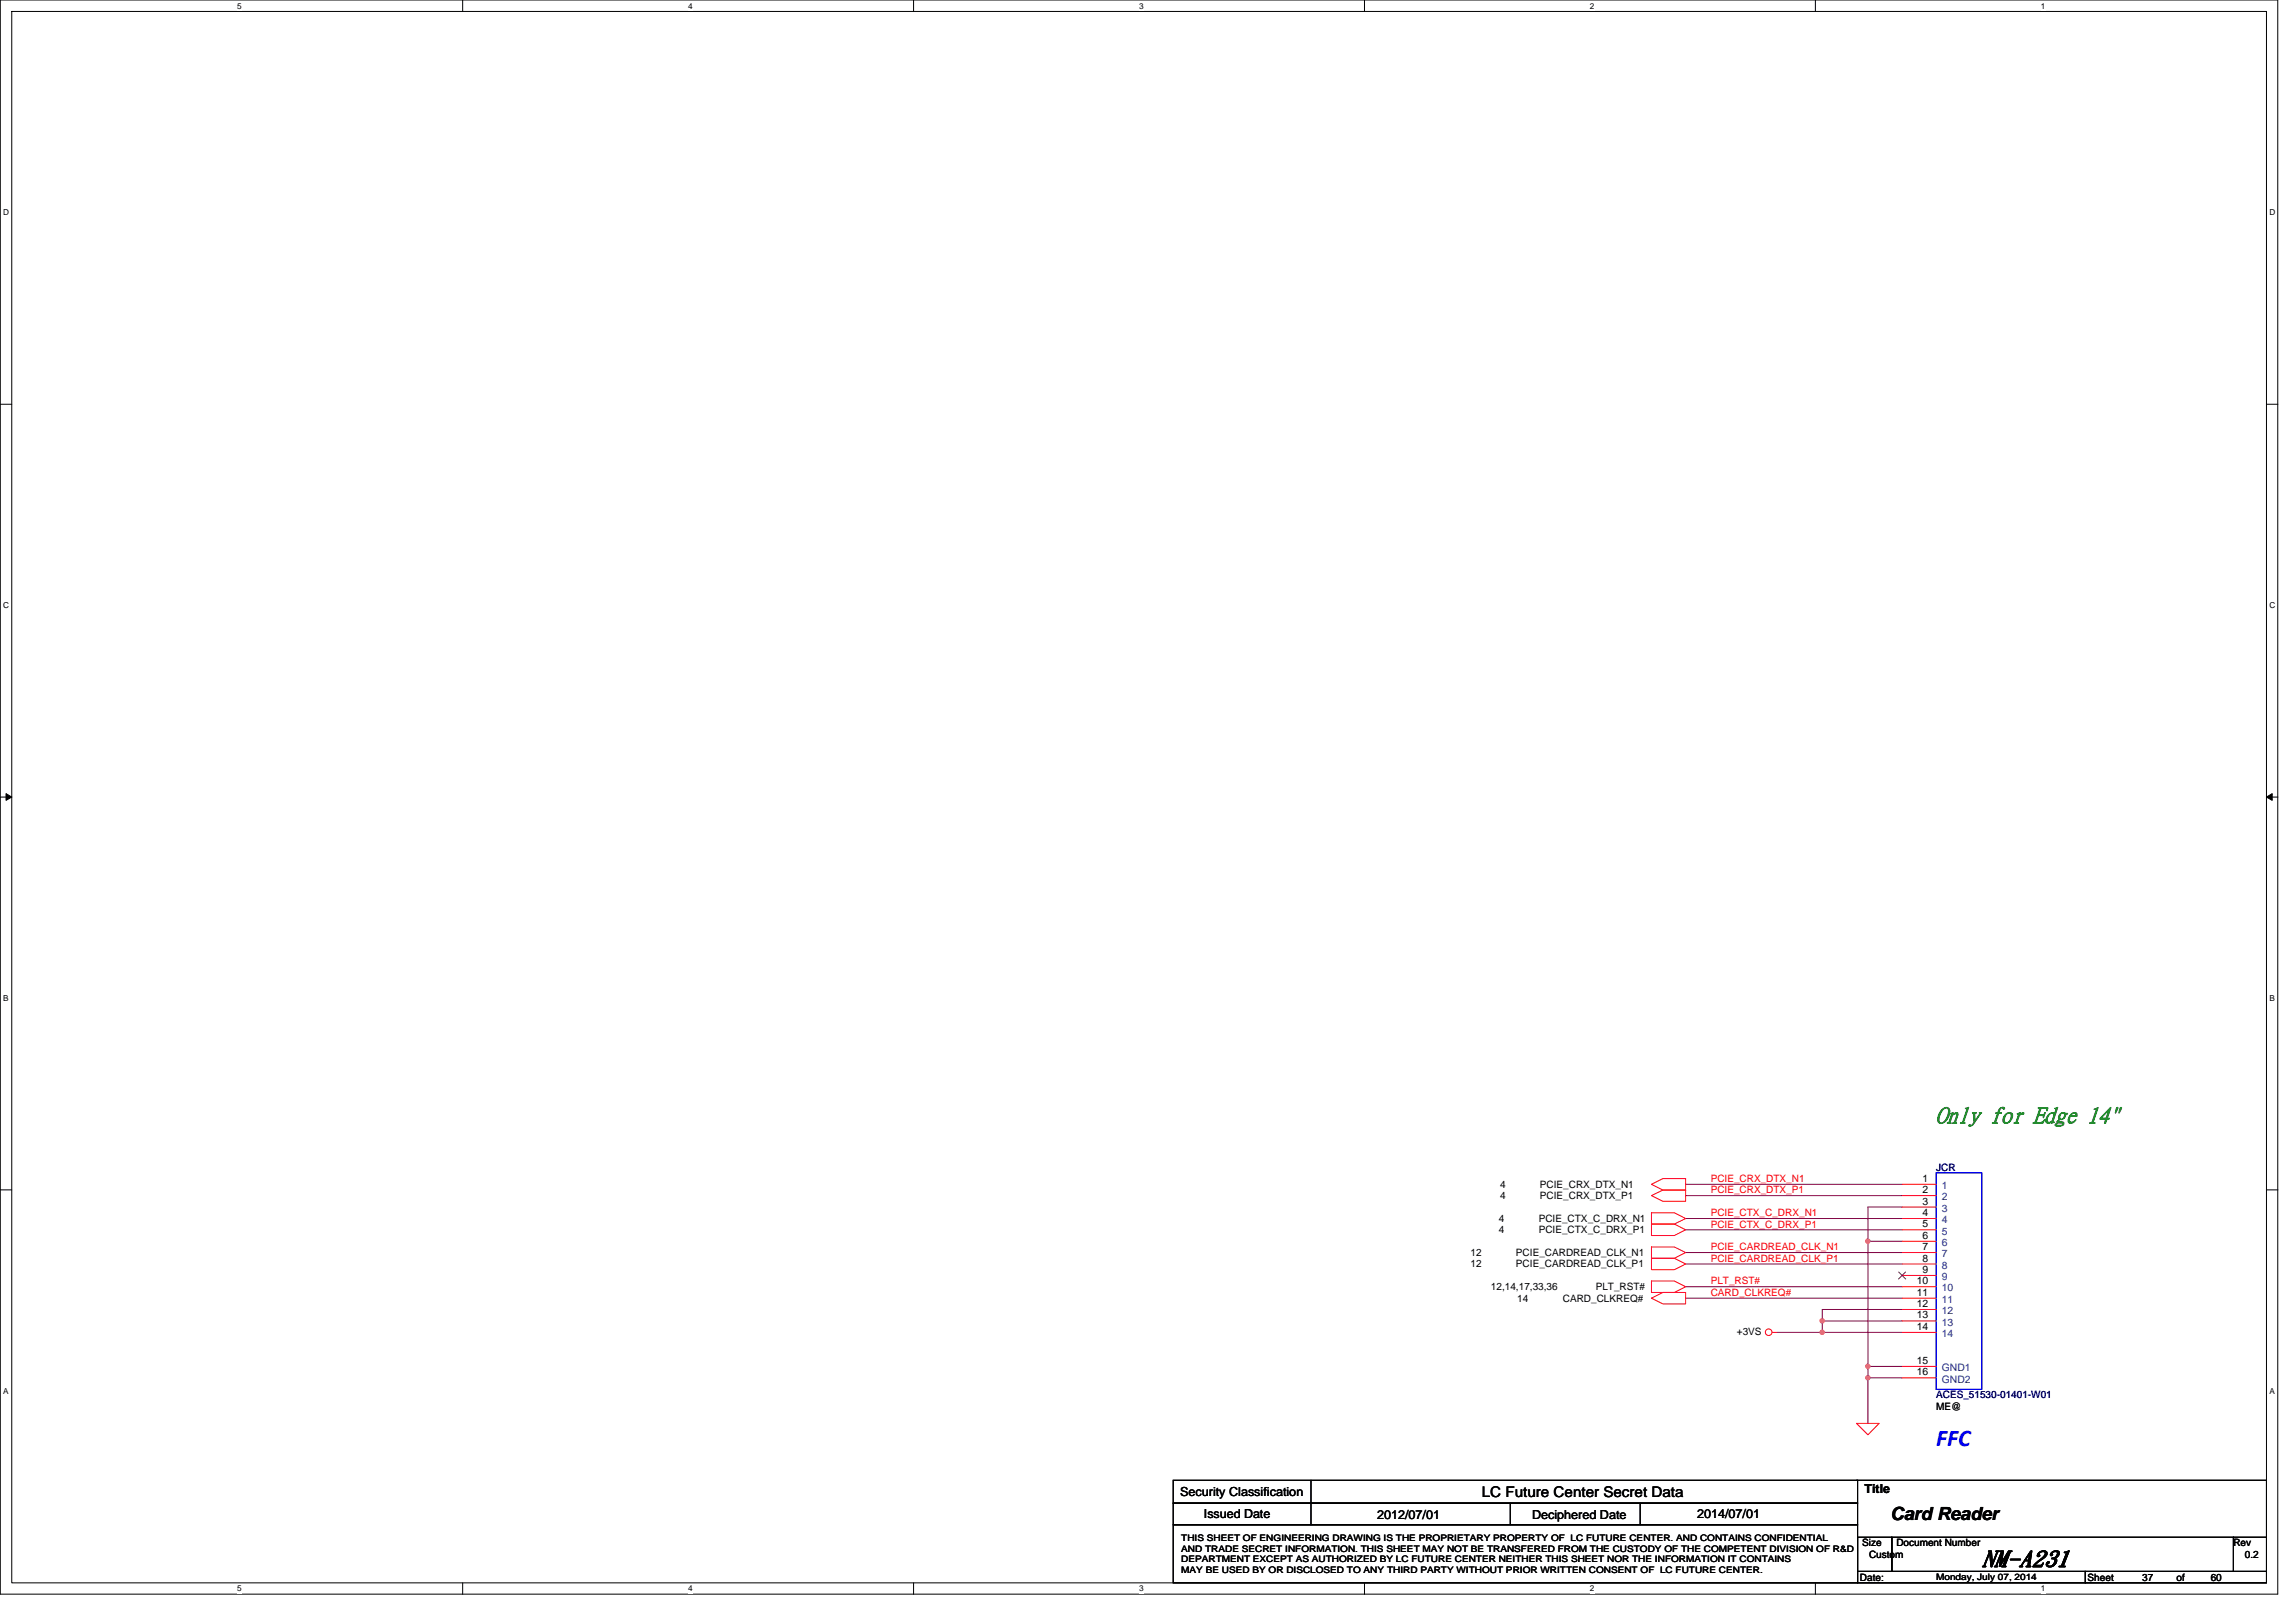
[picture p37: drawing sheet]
<svg xmlns="http://www.w3.org/2000/svg" width="297mm" height="210mm" viewBox="0 0 297 210" stroke-linecap="round" stroke-linejoin="round" font-family="sans-serif">
<defs><g id="words">
<text font-size="3.1" fill="#00f" x="250.5" y="187.1">FFC</text>
<text font-size="3" fill="#008000" x="250.5" y="145.2">Only for Edge 14&quot;</text>
<text font-size="3" x="256.4" y="202.6">NM-A231</text>
<text font-size="2.3" x="244.6" y="196.6">Card Reader</text>
<text font-size="1.9" x="191.7" y="193.7">LC Future Center Secret Data</text>
<g font-size="1.6">
<text x="152.7" y="193.5">Security Classification</text>
<text x="155.8" y="196.3">Issued Date</text>
<text x="178.2" y="196.5">2012/07/01</text>
<text x="198.2" y="196.5">Deciphered Date</text>
<text x="219.6" y="196.3">2014/07/01</text>
<text x="241.2" y="193.1">Title</text>
</g>
<g font-size="1.3">
<text x="194.1" y="153.7">4</text>
<text x="194.1" y="155.2">4</text>
<text x="199.2" y="153.7">PCIE_CRX_DTX_N1</text>
<text x="199.2" y="155.2">PCIE_CRX_DTX_P1</text>
<text x="248.7" y="152.9">1</text>
<text x="248.7" y="154.4">2</text>
<text x="248.7" y="155.9">3</text>
<text x="193.9" y="159.6">4</text>
<text x="193.9" y="158.1">4</text>
<text x="199.1" y="159.6">PCIE_CTX_C_DRX_P1</text>
<text x="199.1" y="158.1">PCIE_CTX_C_DRX_N1</text>
<text x="248.7" y="157.3">4</text>
<text x="248.7" y="158.8">5</text>
<text x="248.7" y="160.3">6</text>
<text x="248.7" y="161.7">7</text>
<text x="190.2" y="164">12</text>
<text x="190.2" y="162.5">12</text>
<text x="192.9" y="166.9">12,14,17,33,36</text>
<text x="196.1" y="164">PCIE_CARDREAD_CLK_P1</text>
<text x="196.1" y="162.5">PCIE_CARDREAD_CLK_N1</text>
<text x="206.4" y="166.9">PLT_RST#</text>
<text x="248" y="166.2">10</text>
<text x="248" y="167.6">11</text>
<text x="248.7" y="163.2">8</text>
<text x="248.7" y="164.7">9</text>
<text x="196.3" y="168.4">14</text>
<text x="202.2" y="168.4">CARD_CLKREQ#</text>
<text x="224.7" y="172.7">+3VS</text>
<text x="248" y="170.6">13</text>
<text x="248" y="172.1">14</text>
<text x="248" y="169.1">12</text>
<text x="248" y="177.9">16</text>
<text x="248" y="176.5">15</text>
<text x="250.5" y="182.4">ME@</text>
<text x="240.9" y="200.1">Size</text>
<text x="241.8" y="201.5">Custom</text>
<text x="245.3" y="200.1">Document Number</text>
<text x="288.9" y="200.1">Rev</text>
<text x="290.4" y="201.5">0.2</text>
<text x="240.6" y="204.5">Date:</text>
<text x="270.1" y="204.5">Sheet</text>
<text x="277.2" y="204.5">37</text>
<text x="281.6" y="204.5">of</text>
<text x="286" y="204.5">60</text>
</g>
<g font-size="1.3" fill="#f00">
<text x="221.3" y="154.4">PCIE_CRX_DTX_P1</text>
<text x="221.3" y="152.9">PCIE_CRX_DTX_N1</text>
<text x="221.3" y="161.8">PCIE_CARDREAD_CLK_N1</text>
<text x="221.3" y="157.4">PCIE_CTX_C_DRX_N1</text>
<text x="221.3" y="158.8">PCIE_CTX_C_DRX_P1</text>
<text x="221.3" y="166.2">PLT_RST#</text>
<text x="221.3" y="167.7">CARD_CLKREQ#</text>
<text x="221.3" y="163.2">PCIE_CARDREAD_CLK_P1</text>
</g>
<g font-size="1.3" fill="#000080">
<text x="250.5" y="151.5">JCR</text>
<text x="250.5" y="180.9">ACES_51530-01401-W01</text>
</g>
<g font-size="1.3" fill="#004080">
<text x="251.2" y="153.8">1</text>
<text x="251.2" y="155.3">2</text>
<text x="251.2" y="156.8">3</text>
<text x="251.2" y="158.3">4</text>
<text x="251.2" y="159.7">5</text>
<text x="251.2" y="161.2">6</text>
<text x="251.2" y="162.7">7</text>
<text x="251.2" y="164.1">8</text>
<text x="251.2" y="165.6">9</text>
<text x="251.2" y="167.1">10</text>
<text x="251.2" y="171.5">13</text>
<text x="251.2" y="173">14</text>
<text x="251.2" y="168.6">11</text>
<text x="251.2" y="170">12</text>
<text x="251.2" y="178.9">GND2</text>
<text x="251.2" y="177.4">GND1</text>
</g>
<g font-size="1.2">
<text x="152.8" y="199.4">THIS SHEET OF ENGINEERING DRAWING IS THE PROPRIETARY PROPERTY OF LC FUTURE CENTER. AND CONTAINS CONFIDENTIAL</text>
<text x="152.8" y="200.8">AND TRADE SECRET INFORMATION. THIS SHEET MAY NOT BE TRANSFERED FROM THE CUSTODY OF THE COMPETENT DIVISION OF R&amp;D</text>
<text x="152.8" y="202.1">DEPARTMENT EXCEPT AS AUTHORIZED BY LC FUTURE CENTER NEITHER THIS SHEET NOR THE INFORMATION IT CONTAINS</text>
<text x="152.8" y="203.5">MAY BE USED BY OR DISCLOSED TO ANY THIRD PARTY WITHOUT PRIOR WRITTEN CONSENT OF LC FUTURE CENTER.</text>
<text x="250.5" y="204.4">Monday, July 07, 2014</text>
</g>
<g font-size="1.1">
<text x="30.7" y="1.1">5</text>
<text x="89" y="1.1">4</text>
<text x="147.4" y="1.1">3</text>
<text x="205.7" y="1.1">2</text>
<text x="264" y="1.1">1</text>
<text x=".4" y="27.8">D</text>
<text x="293.6" y="27.8">D</text>
<text x=".4" y="78.7">C</text>
<text x="293.6" y="78.7">C</text>
<text x=".4" y="129.5">B</text>
<text x="293.6" y="129.5">B</text>
<text x=".4" y="180.3">A</text>
<text x="293.6" y="180.3">A</text>
<text x="30.7" y="205.9">5</text>
<text x="89" y="205.9">4</text>
<text x="147.4" y="205.9">3</text>
<text x="205.7" y="205.9">2</text>
<text x="264" y="205.9">1</text>
</g>
</g></defs>
<path d="M0 0h294.7v206.2h-294.7zM1.5 1.5h291.7v203.3h-291.7z" fill="none" stroke="#000" stroke-width=".13"/>
<g fill="#fff">
<path d="M30.7 .1h.6v1.2h-.6z"/>
<path d="M30.7 204.9h.6v1.2h-.6z"/>
</g>
<path d="M59.9 0v1.5M59.9 204.8v1.5" fill="none" stroke="#000" stroke-width=".13"/>
<g fill="#fff">
<path d="M89 .1h.6v1.2h-.6z"/>
<path d="M89 204.9h.6v1.2h-.6z"/>
</g>
<path d="M118.2 0v1.5M118.2 204.8v1.5" fill="none" stroke="#000" stroke-width=".13"/>
<g fill="#fff">
<path d="M147.4 .1h.5v1.2h-.5z"/>
<path d="M147.4 204.9h.5v1.2h-.5z"/>
</g>
<path d="M176.5 0v1.5M176.5 204.8v1.5" fill="none" stroke="#000" stroke-width=".13"/>
<g fill="#fff">
<path d="M205.7 .1h.6v1.2h-.6z"/>
<path d="M205.7 204.9h.6v1.2h-.6z"/>
</g>
<path d="M234.9 0v1.5M234.9 204.8v1.5" fill="none" stroke="#000" stroke-width=".13"/>
<g fill="#fff">
<path d="M264 .1h.6v1.2h-.6z"/>
<path d="M264 204.9h.6v1.2h-.6z"/>
<path d="M.4 26.9h.8v1.2h-.8z"/>
<path d="M293.6 26.9h.7v1.2h-.7z"/>
<path d="M.4 77.7h.8v1.2h-.8z"/>
<path d="M293.6 77.7h.7v1.2h-.7z"/>
</g>
<path d="M0 52.3h1.5M293.2 52.3h1.5" fill="none" stroke="#000" stroke-width=".13"/>
<g fill="#fff">
<path d="M.4 128.5h.7v1.2h-.7z"/>
<path d="M293.6 128.5h.7v1.2h-.7z"/>
</g>
<path d="M0 103.1h1.5M293.2 103.1h1.5" fill="none" stroke="#000" stroke-width=".13"/>
<path d="M.8 102.7l.7 .4-.7 .4zM293.2 103.1l.8-.4v.8z" fill="#000" stroke="#000" stroke-width=".13"/>
<g fill="#fff">
<path d="M.4 179.3h.7v1.2h-.7z"/>
<path d="M293.6 179.3h.7v1.2h-.7z"/>
</g>
<g fill="none" stroke="#000" stroke-width=".13">
<path d="M0 153.9h1.5M293.2 153.9h1.5M151.8 191.5h88.5v3h-88.5zM151.8 194.5h88.5v2.8h-88.5zM151.8 197.3h88.5v7.5h-88.5zM169.6 191.5v5.8M195.4 194.5v2.8M212.2 194.5v2.8M240.2 191.5h53v7.4M240.3 198.9h4.4v4.4h-4.4zM244.7 198.9h44.2v4.4h-44.2zM288.9 198.9h4.3v4.4h-4.3z"/>
<path d="M240.3 203.3h29.5v1.5h-29.5zM269.8 203.3h23.4v1.5h-23.4z"/>
</g>
<g fill="none" stroke="#800040" stroke-width=".13">
<path d="M218.1 157.6h28M218.1 159.1h28M218.1 154.7h28M218.1 153.2h28M246.1 156.2h-4.4v4.4M218.1 166.5h28M218.1 168h28M218.1 163.5h28M218.1 162.1h28M229.9 172.4h5.9M235.8 170.9v1.5M235.8 170.9h10.3"/>
<path d="M235.8 172.4h10.3M241.7 178.3v5.8M241.7 176.8h4.4M241.7 176.8v1.5h4.4M241.7 160.6h4.4M241.7 160.6v16.2M246.1 169.4h-10.3v1.5"/>
</g>
<g fill="#f0f" stroke="#f0f" stroke-width=".13">
<circle cx="235.7" cy="170.9" r=".29"/>
<circle cx="235.7" cy="172.4" r=".29"/>
<circle cx="241.6" cy="176.8" r=".29"/>
<circle cx="241.6" cy="178.3" r=".29"/>
<circle cx="241.6" cy="160.6" r=".29"/>
</g>
<g fill="none" stroke="#f00" stroke-width=".13">
<path d="M213.7 158.4h2.9l1.5 .7-1.5 .8h-2.9zM213.7 156.9h2.9l1.5 .7-1.5 .8h-2.9zM213.7 153.2l1.4-.7h3v1.5h-3zM213.7 154.7l1.4-.7h3v1.4h-3zM246.1 153.2h4.4M246.1 154.7h4.4M246.1 156.2h4.4M246.1 157.6h4.4M246.1 159.1h4.4M213.7 165.7h2.9l1.5 .8-1.5 .7h-2.9zM213.7 168l1.4-.8h3v1.5h-3zM213.7 162.8h2.9l1.5 .7-1.5 .8h-2.9z"/>
<path d="M213.7 161.3h2.9l1.5 .8-1.5 .7h-2.9zM229.3 172.4h.6M246.1 170.9h4.4M246.1 172.4h4.4M246.1 160.6h4.4M246.1 162.1h4.4M246.1 163.5h4.4M246.1 165h4.4M246.1 166.5h4.4M246.1 168h4.4M246.1 169.4h4.4M246.1 178.3h4.4"/>
<path d="M246.1 176.8h4.4M240.2 184.1h2.9l-1.4 1.5z"/>
<circle cx="228.8" cy="172.4" r=".43"/>
</g>
<path d="M250.5 151.7h5.9v28h-5.9z" fill="none" stroke="#00f" stroke-width=".13"/>
<path d="M245.6 164.6l.9 .9M246.5 164.6l-.9 .9" fill="none" stroke="#804000" stroke-width=".13"/>
<use href="#words"/>
</svg>
